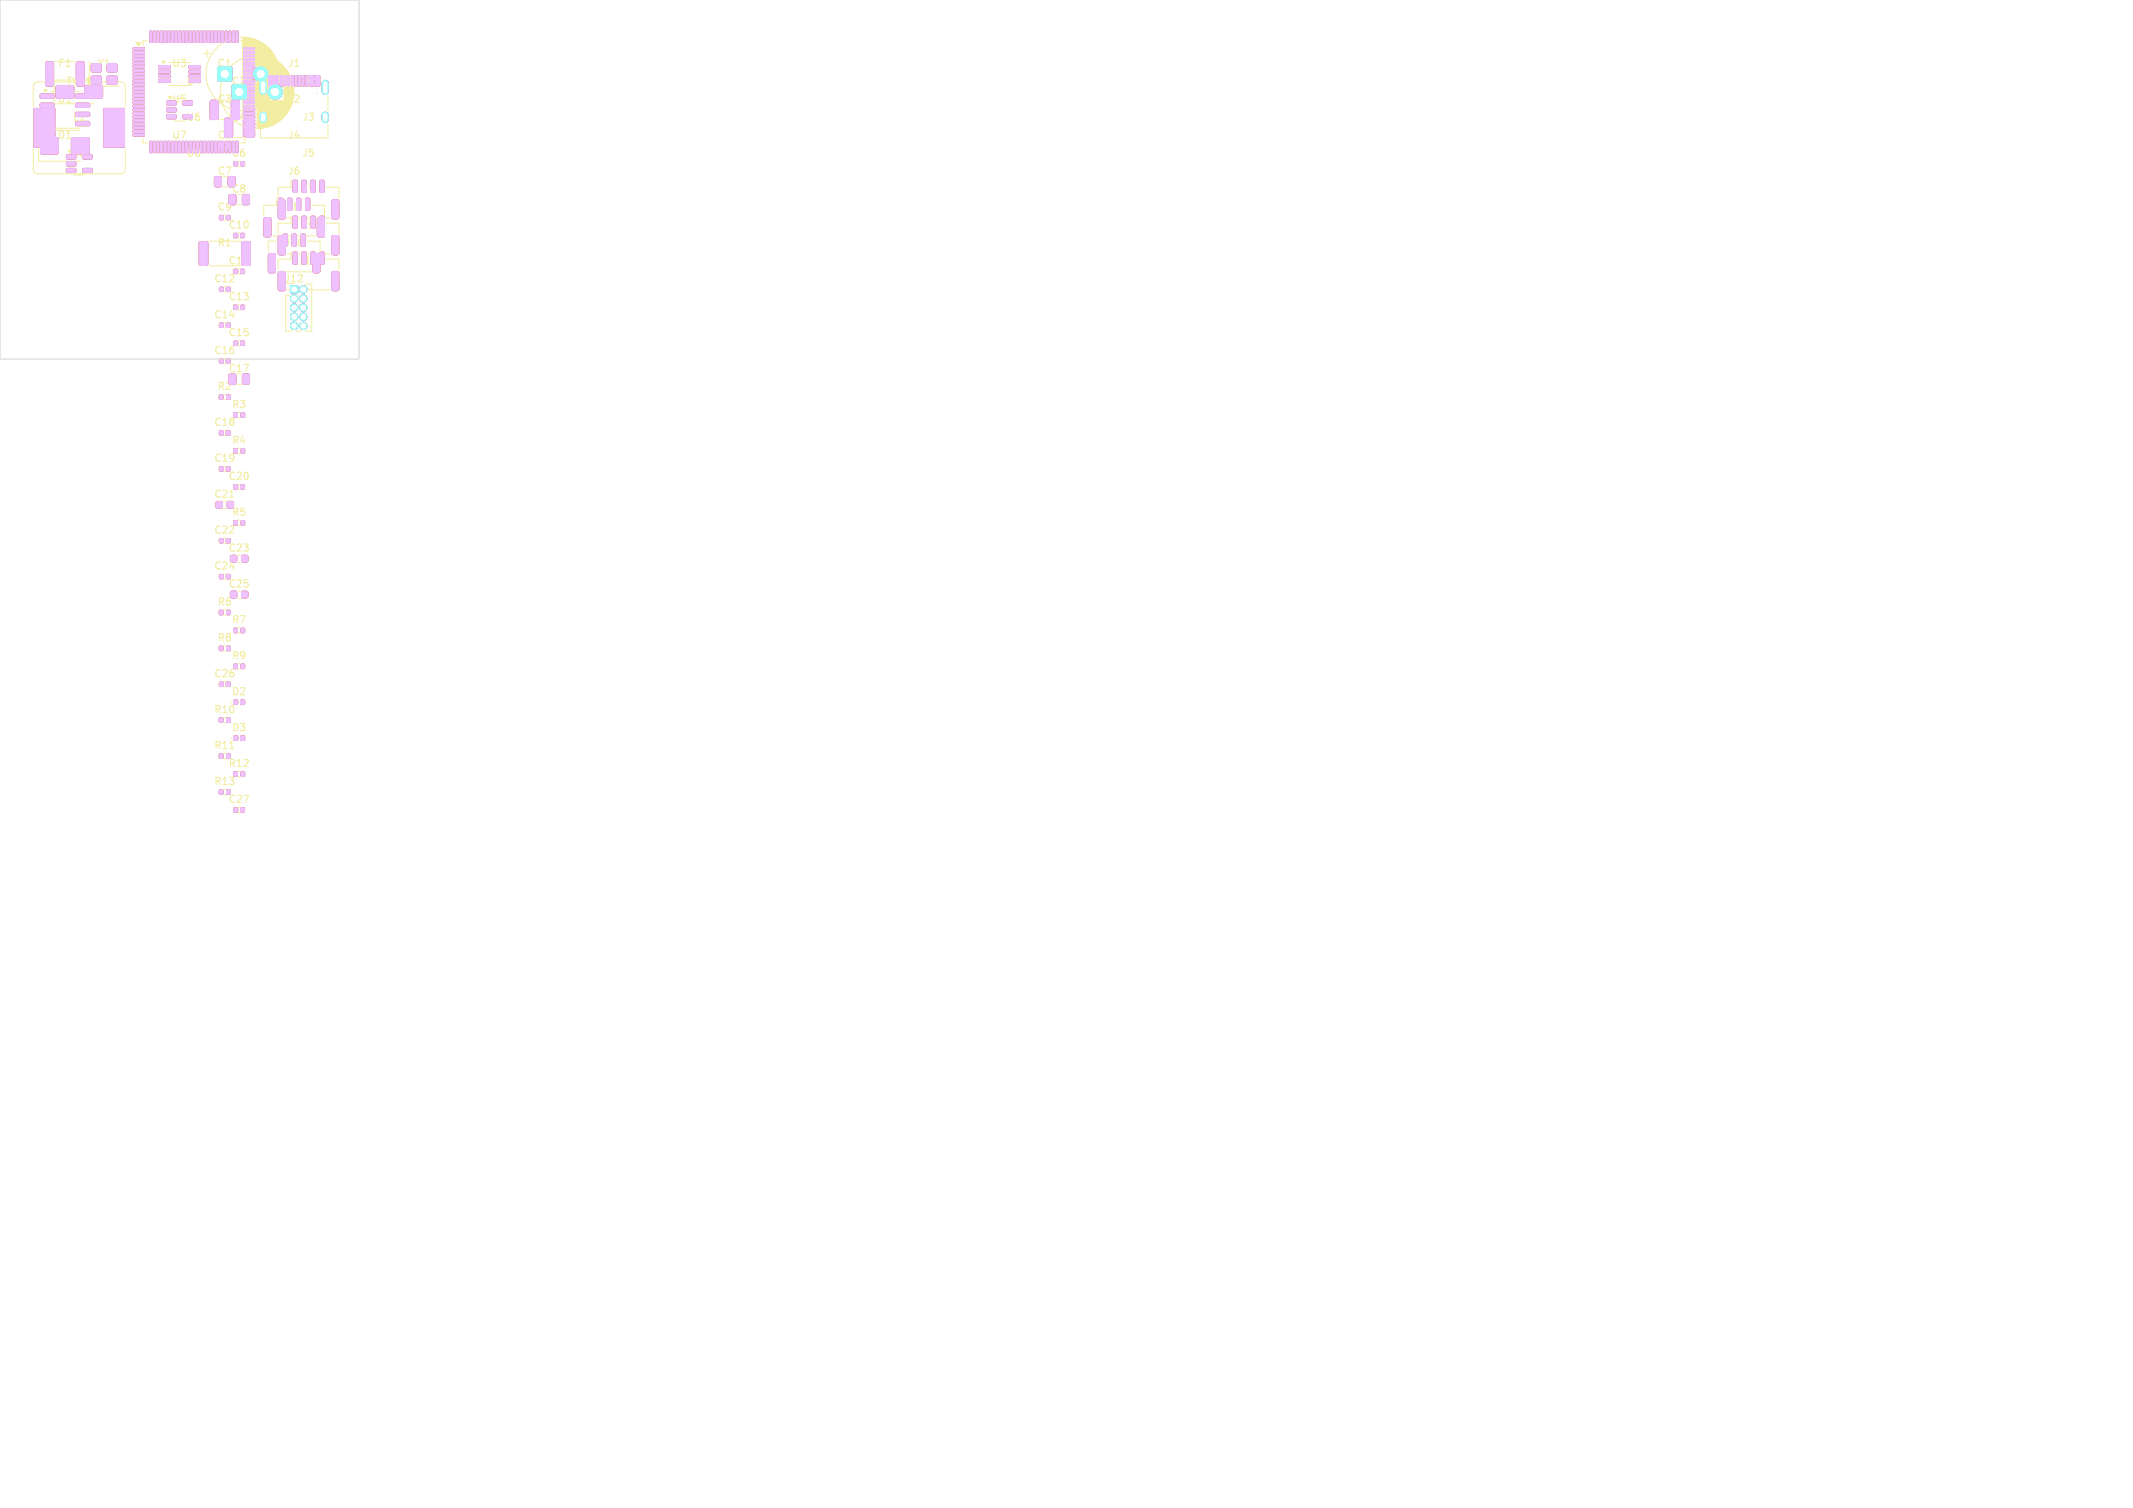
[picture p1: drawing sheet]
<svg xmlns="http://www.w3.org/2000/svg" width="297mm" height="210mm" viewBox="0 0 297 210" stroke-linecap="round" stroke-linejoin="round" font-family="sans-serif">
<defs><g id="words">
<g font-size="1.4" fill="#f2eda1">
<text x="8" y="9.5">F1</text>
<text x="13.5" y="9.5">Y1</text>
<text x="23.9" y="9.5">U3</text>
<text x="30.2" y="9.5">C1</text>
<text x="40" y="9.5">J1</text>
<text x="7.9" y="14.5">U1</text>
<text x="9.2" y="12">TVS1</text>
<text x="10" y="17">L1</text>
<text x="23.9" y="14.5">U5</text>
<text x="25.9" y="17">U6</text>
<text x="30.2" y="14.5">C3</text>
<text x="32.2" y="12">C2</text>
<text x="32.2" y="17">C4</text>
<text x="40" y="14.5">J2</text>
<text x="42" y="17">J3</text>
<text x="7.9" y="19.5">D1</text>
<text x="9.9" y="22">U2</text>
<text x="23.9" y="19.5">U7</text>
<text x="25.9" y="22">U8</text>
<text x="30.2" y="19.5">C5</text>
<text x="32.2" y="22">C6</text>
<text x="40" y="19.5">J4</text>
<text x="42" y="22">J5</text>
<text x="30.2" y="24.5">C7</text>
<text x="30.2" y="29.5">C9</text>
<text x="32.2" y="27">C8</text>
<text x="40" y="24.5">J6</text>
<text x="40" y="29.5">J8</text>
<text x="42" y="27">J7</text>
<text x="30.2" y="34.5">R1</text>
<text x="31.7" y="32">C10</text>
<text x="39.5" y="34.5">J10</text>
<text x="42" y="32">J9</text>
<text x="29.7" y="39.5">C12</text>
<text x="31.7" y="37">C11</text>
<text x="39.5" y="39.5">J12</text>
<text x="41.5" y="37">J11</text>
<text x="29.7" y="44.5">C14</text>
<text x="31.7" y="42">C13</text>
<text x="31.7" y="47">C15</text>
<text x="29.7" y="49.5">C16</text>
<text x="31.7" y="52">C17</text>
<text x="29.7" y="59.5">C18</text>
<text x="30.2" y="54.5">R2</text>
<text x="32.2" y="57">R3</text>
<text x="29.7" y="64.5">C19</text>
<text x="32.2" y="62">R4</text>
<text x="29.7" y="69.5">C21</text>
<text x="31.7" y="67">C20</text>
<text x="29.7" y="74.5">C22</text>
<text x="31.7" y="77">C23</text>
<text x="32.2" y="72">R5</text>
<text x="29.7" y="79.5">C24</text>
<text x="31.7" y="82">C25</text>
<text x="30.2" y="84.5">R6</text>
<text x="30.2" y="89.5">R8</text>
<text x="32.2" y="87">R7</text>
<text x="29.7" y="94.5">C26</text>
<text x="32.2" y="92">R9</text>
<text x="29.7" y="99.5">R10</text>
<text x="32.2" y="97">D2</text>
<text x="29.7" y="104.5">R11</text>
<text x="31.7" y="107">R12</text>
<text x="32.2" y="102">D3</text>
<text x="29.7" y="109.5">R13</text>
<text x="31.7" y="112">C27</text>
</g>
<g font-size="1.4" fill="#efc1ff">
<text x="25.9" y="12">U4</text>
<text x="41.3" y="12">SW1</text>
</g>
</g></defs>
<g fill="#c83434" stroke="#c83434" stroke-width=".14">
<path d="M6.4 8.7l.8-.1 .2 .2 .1 3-.2 .2h-.7l-.2-.2-.1-2.9z"/>
<path d="M10.7 8.7l.8-.1 .2 .2v3l-.1 .2h-.7l-.3-.2v-2.9z"/>
<path d="M7.9 12l.1-.1 2.2 .1 .1 .2-.1 1.4-.2 .1-2.1-.1-.1-.1z"/>
<path d="M11.9 12l.1-.1 2.2 .1 .1 .2-.1 1.4-.2 .1-2.1-.1-.1-.1z"/>
<path d="M30.4 9.4l.1-.1 1.7 .1 .1 .2-.1 1.6-.2 .1-1.6-.1-.1-.1z"/>
<path d="M32.4 11.9l.2-.1 1.6 .1 .1 .2-.1 1.6-.2 .1-1.6-.1-.1-.1z"/>
<path d="M5.6 13.1h1.8l.1 .5-.1 .1h-1.7l-.1-.2z"/>
<path d="M5.6 14.4h1.8l.1 .5-.1 .1h-1.7l-.1-.2z"/>
<path d="M5.6 15.7l1.8-.1 .1 .5-.1 .1h-1.7l-.1-.1z"/>
<path d="M5.6 16.9h1.8l.1 .5-.1 .1h-1.7l-.1-.1z"/>
<path d="M10.6 16.9h1.8l.1 .5-.2 .1h-1.7l-.1-.1z"/>
<path d="M10.6 15.7l1.8-.1 .1 .5-.2 .1h-1.7l-.1-.1z"/>
<path d="M10.6 14.4h1.8l.1 .5-.2 .1h-1.7l-.1-.2z"/>
<path d="M10.6 13.1h1.8l.1 .5-.2 .1h-1.7l-.1-.2z"/>
<path d="M4.7 15.1h2.9v5.4h-2.9z"/>
<path d="M14.4 15.1h2.9v5.4h-2.9z"/>
<path d="M5.7 19.2h.2h2.2v2v.2l-.2 .1-2.2-.1-.1-2z"/>
<path d="M10 19.2h.2h2.2v2v.2l-.2 .1-2.2-.1-.1-2z"/>
<path d="M29.3 14h.9l.2 .1v2.3l-.2 .2-.7 .1-.2-.2z"/>
<path d="M32.3 14h.8l.2 .1v2.3l-.1 .2-.7 .1-.3-.2z"/>
<path d="M31.3 16.5h.8l.3 .1v2.3l-.2 .2-.7 .1-.2-.2z"/>
<path d="M34.3 16.5h.8l.2 .1 .1 2.3-.2 .2-.8 .1-.2-.2z"/>
<path d="M30.6 20h.5v.6h-.5z"/>
<path d="M31.5 20h.5v.6h-.5z"/>
<path d="M32.6 22.5h.5v.6h-.5z"/>
<path d="M33.5 22.5h.5v.6h-.5z"/>
<path d="M9.3 21.6h1.2l.1 .5-.2 .1-1.1-.1-.1-.1z"/>
<path d="M9.3 22.5h1.2l.1 .5-.2 .1h-1.1l-.1-.1z"/>
<path d="M9.3 23.5h1.2l.1 .5-.2 .1-1.1-.1-.1-.1z"/>
<path d="M11.6 23.5h1.1l.1 .5-.1 .1-1.1-.1-.1-.1z"/>
<path d="M11.6 21.6h1.1l.1 .5-.1 .1-1.1-.1-.1-.1z"/>
<path d="M29.9 24.6h.7l.2 .1v1.1l-.1 .2h-.6l-.2-.1z"/>
<path d="M31.8 24.6h.7l.2 .1 .1 1.1-.2 .2h-.6l-.2-.1z"/>
<path d="M31.9 27.1h.7l.2 .1 .1 1.1-.2 .2h-.6l-.2-.1z"/>
<path d="M33.8 27.1h.7l.2 .1v1.1l-.1 .2h-.6l-.2-.1z"/>
<path d="M30.6 30h.5v.6h-.5z"/>
<path d="M31.5 30h.5v.6h-.5z"/>
<path d="M32.6 32.5h.5v.6h-.5z"/>
<path d="M33.5 32.5h.5v.6h-.5z"/>
<path d="M22.1 9.2l1.5-.1 .1 .3-.1 .1h-1.4l-.1-.1z"/>
<path d="M22.1 9.8h1.5l.1 .3-.1 .1h-1.4l-.1-.1z"/>
<path d="M22.1 10.5l1.5-.1 .1 .3-.1 .1h-1.4l-.1-.1z"/>
<path d="M22.1 11.1h1.5l.1 .3-.1 .1h-1.4l-.1-.1z"/>
<path d="M26.3 10.5l1.5-.1 .1 .3-.1 .1h-1.4l-.1-.1z"/>
<path d="M26.3 9.8h1.5l.1 .3-.1 .1h-1.4l-.1-.1z"/>
<path d="M26.3 9.2l1.5-.1 .1 .3-.1 .1h-1.4l-.1-.1z"/>
<path d="M27.8 33.7l.9-.1 .2 .2v2.9l-.1 .3h-.8l-.3-.2v-2.9z"/>
<path d="M33.7 33.7l.9-.1 .3 .2v2.9l-.2 .3h-.8l-.2-.2-.1-2.9z"/>
<path d="M32.6 37.5h.5v.6h-.5z"/>
<path d="M33.5 37.5h.5v.6h-.5z"/>
<path d="M18.5 6.7h1.5l.1 .2-.1 .1h-1.4z"/>
<path d="M18.5 7.2h1.5l.1 .2-.1 .1h-1.4z"/>
<path d="M18.5 7.7h1.5l.1 .2-.1 .1h-1.4z"/>
<path d="M18.5 8.2h1.5l.1 .2-.1 .1h-1.4z"/>
<path d="M18.5 8.7h1.5l.1 .2-.1 .1h-1.4z"/>
<path d="M18.5 9.2h1.5l.1 .2-.1 .1h-1.4z"/>
<path d="M18.5 9.7h1.5l.1 .2-.1 .1h-1.4z"/>
<path d="M18.5 10.2h1.5l.1 .2-.1 .1h-1.4z"/>
<path d="M18.5 10.7h1.5l.1 .2-.1 .1h-1.4z"/>
<path d="M18.5 11.2h1.5l.1 .2-.1 .1h-1.4z"/>
<path d="M18.5 11.7h1.5l.1 .2-.1 .1h-1.4z"/>
<path d="M18.5 12.2h1.5l.1 .2-.1 .1h-1.4z"/>
<path d="M18.5 12.7h1.5l.1 .2-.1 .1h-1.4z"/>
<path d="M18.5 13.2h1.5l.1 .2-.1 .1h-1.4z"/>
<path d="M18.5 13.7h1.5l.1 .2-.1 .1h-1.4z"/>
<path d="M18.5 14.2h1.5l.1 .2-.1 .1h-1.4z"/>
<path d="M18.5 14.7h1.5l.1 .2-.1 .1h-1.4z"/>
<path d="M18.5 15.2h1.5l.1 .2-.1 .1h-1.4z"/>
<path d="M18.5 15.7h1.5l.1 .2-.1 .1h-1.4z"/>
<path d="M18.5 16.2h1.5l.1 .2-.1 .1h-1.4z"/>
<path d="M18.5 16.7h1.5l.1 .2-.1 .1h-1.4z"/>
<path d="M18.5 17.2h1.5l.1 .2-.1 .1h-1.4z"/>
<path d="M18.5 17.7h1.5l.1 .2-.1 .1h-1.4z"/>
<path d="M18.5 18.2h1.5l.1 .2-.1 .1h-1.4z"/>
<path d="M18.5 18.7h1.5l.1 .2-.1 .1h-1.4z"/>
<path d="M20.9 19.7l.2 .1v1.4v.1l-.3-.1z"/>
<path d="M21.4 19.7l.2 .1v1.4v.1l-.3-.1z"/>
<path d="M21.9 19.7l.3 .1v1.4l-.1 .1-.3-.1z"/>
<path d="M22.4 19.7l.3 .1v1.4l-.1 .1-.2-.1z"/>
<path d="M22.9 19.7l.2 .1v1.4v.1l-.2-.1z"/>
<path d="M23.4 19.7l.2 .1v1.4v.1l-.3-.1z"/>
<path d="M23.9 19.7l.2 .1v1.4v.1l-.3-.1z"/>
<path d="M24.4 19.7l.3 .1v1.4l-.1 .1-.3-.1z"/>
<path d="M24.9 19.7l.3 .1v1.4l-.1 .1-.2-.1z"/>
<path d="M25.4 19.7l.2 .1v1.4v.1l-.2-.1z"/>
<path d="M25.9 19.7l.2 .1v1.4v.1l-.3-.1z"/>
<path d="M26.4 19.7l.2 .1v1.4v.1l-.3-.1z"/>
<path d="M26.9 19.7l.3 .1v1.4l-.1 .1-.3-.1z"/>
<path d="M27.4 19.7l.3 .1v1.4l-.1 .1-.2-.1z"/>
<path d="M27.9 19.7l.2 .1v1.4v.1l-.2-.1z"/>
<path d="M28.4 19.7l.2 .1v1.4v.1l-.3-.1z"/>
<path d="M28.9 19.7l.2 .1v1.4v.1l-.3-.1z"/>
<path d="M29.4 19.7l.2 .1v1.4v.1l-.3-.1z"/>
<path d="M29.9 19.7l.3 .1v1.4l-.1 .1-.2-.1z"/>
<path d="M30.4 19.7l.2 .1v1.4v.1l-.2-.1z"/>
<path d="M30.9 19.7l.2 .1v1.4v.1l-.3-.1z"/>
<path d="M31.4 19.7l.2 .1v1.4v.1l-.3-.1z"/>
<path d="M31.9 19.7l.2 .1v1.4v.1l-.3-.1z"/>
<path d="M32.4 19.7l.3 .1v1.4l-.1 .1-.2-.1z"/>
<path d="M32.9 19.7l.2 .1v1.4v.1l-.2-.1z"/>
<path d="M33.9 18.7h1.5l.1 .2-.1 .1h-1.5z"/>
<path d="M33.9 18.2h1.5l.1 .2-.1 .1h-1.5z"/>
<path d="M33.9 17.7h1.5l.1 .2-.1 .1h-1.5z"/>
<path d="M33.9 17.2h1.5l.1 .2-.1 .1h-1.5z"/>
<path d="M33.9 16.7h1.5l.1 .2-.1 .1h-1.5z"/>
<path d="M33.9 16.2h1.5l.1 .2-.1 .1h-1.5z"/>
<path d="M33.9 15.7h1.5l.1 .2-.1 .1h-1.5z"/>
<path d="M33.9 15.2h1.5l.1 .2-.1 .1h-1.5z"/>
<path d="M33.9 14.7h1.5l.1 .2-.1 .1h-1.5z"/>
<path d="M33.9 14.2h1.5l.1 .2-.1 .1h-1.5z"/>
<path d="M33.9 13.7h1.5l.1 .2-.1 .1h-1.5z"/>
<path d="M33.9 13.2h1.5l.1 .2-.1 .1h-1.5z"/>
<path d="M33.9 12.7h1.5l.1 .2-.1 .1h-1.5z"/>
<path d="M33.9 12.2h1.5l.1 .2-.1 .1h-1.5z"/>
<path d="M33.9 11.7h1.5l.1 .2-.1 .1h-1.5z"/>
<path d="M33.9 11.2h1.5l.1 .2-.1 .1h-1.5z"/>
<path d="M33.9 10.7h1.5l.1 .2-.1 .1h-1.5z"/>
<path d="M33.9 10.2h1.5l.1 .2-.1 .1h-1.5z"/>
<path d="M33.9 9.7h1.5l.1 .2-.1 .1h-1.5z"/>
<path d="M33.9 9.2h1.5l.1 .2-.1 .1h-1.5z"/>
<path d="M33.9 8.7h1.5l.1 .2-.1 .1h-1.5z"/>
<path d="M33.9 8.2h1.5l.1 .2-.1 .1h-1.5z"/>
<path d="M33.9 7.7h1.5l.1 .2-.1 .1h-1.5z"/>
<path d="M33.9 7.2h1.5l.1 .2-.1 .1h-1.5z"/>
<path d="M33.9 6.7h1.5l.1 .2-.1 .1h-1.5z"/>
<path d="M32.9 4.3l.2 .1v1.5h-.2z"/>
<path d="M32.4 4.3l.3 .1v1.5h-.1h-.2z"/>
<path d="M31.9 4.3l.2 .1v1.5h-.3z"/>
<path d="M31.4 4.3l.2 .1v1.5h-.3z"/>
<path d="M30.9 4.3l.2 .1v1.5h-.3z"/>
<path d="M30.4 4.3l.2 .1v1.5h-.2z"/>
<path d="M29.9 4.3l.3 .1v1.5h-.1h-.2z"/>
<path d="M29.4 4.3l.2 .1v1.5h-.3z"/>
<path d="M28.9 4.3l.2 .1v1.5h-.3z"/>
<path d="M28.4 4.3l.2 .1v1.5h-.3z"/>
<path d="M27.9 4.3l.2 .1v1.5h-.2z"/>
<path d="M27.4 4.3l.3 .1v1.5h-.1h-.2z"/>
<path d="M26.9 4.3l.3 .1v1.5h-.1h-.3z"/>
<path d="M26.4 4.3l.2 .1v1.5h-.3z"/>
<path d="M25.9 4.3l.2 .1v1.5h-.3z"/>
<path d="M25.4 4.3l.2 .1v1.5h-.2z"/>
<path d="M24.9 4.3l.3 .1v1.5h-.1h-.2z"/>
<path d="M24.4 4.3l.3 .1v1.5h-.1h-.3z"/>
<path d="M23.9 4.3l.2 .1v1.5h-.3z"/>
<path d="M23.4 4.3l.2 .1v1.5h-.3z"/>
<path d="M22.9 4.3l.2 .1v1.5h-.2z"/>
<path d="M22.4 4.3l.3 .1v1.5h-.1h-.2z"/>
<path d="M21.9 4.3l.3 .1v1.5h-.1h-.3z"/>
<path d="M21.4 4.3l.2 .1v1.5h-.3z"/>
<path d="M20.9 4.3l.2 .1v1.5h-.3z"/>
<path d="M12.8 10.6h.2h1l.1 .2-.1 .9-.2 .1-1-.1-.1-.2z"/>
<path d="M15 10.6h.1h1.1l.1 .2-.1 .9-.2 .1-1-.1-.1-.2z"/>
<path d="M15 8.9h.1h1.1l.1 .2-.1 .9-.2 .1-1-.1-.1-.2z"/>
<path d="M12.8 8.9h.2h1l.1 .2-.1 .9-.2 .1-1-.1-.1-.2z"/>
<path d="M30.6 40h.5v.6h-.5z"/>
<path d="M31.5 40h.5v.6h-.5z"/>
<path d="M32.6 42.5h.5v.6h-.5z"/>
<path d="M33.5 42.5h.5v.6h-.5z"/>
<path d="M30.6 45h.5v.6h-.5z"/>
<path d="M31.5 45h.5v.6h-.5z"/>
<path d="M32.6 47.5h.5v.6h-.5z"/>
<path d="M33.5 47.5h.5v.6h-.5z"/>
<path d="M30.6 50h.5v.6h-.5z"/>
<path d="M31.5 50h.5v.6h-.5z"/>
<path d="M31.9 52.1h.7l.2 .1 .1 1.1-.2 .2h-.6l-.2-.1z"/>
<path d="M33.8 52.1h.7l.2 .1v1.1l-.1 .2h-.6l-.2-.1z"/>
<path d="M30.6 55h.4v.6h-.4z"/>
<path d="M31.6 55h.4v.6h-.4z"/>
<path d="M32.6 57.5h.4v.6h-.4z"/>
<path d="M33.6 57.5h.4v.6h-.4z"/>
<path d="M23.2 14.1h1.2l.1 .5-.1 .1-1.1-.1-.1-.1z"/>
<path d="M23.2 15h1.2l.1 .5-.1 .1h-1.1l-.1-.1z"/>
<path d="M23.2 16h1.2l.1 .5-.1 .1-1.1-.1-.1-.1z"/>
<path d="M25.5 16h1.2l.1 .5-.2 .1-1-.1-.1-.1z"/>
<path d="M25.5 14.1h1.2l.1 .5-.2 .1-1-.1-.1-.1z"/>
<path d="M30.6 60h.5v.6h-.5z"/>
<path d="M31.5 60h.5v.6h-.5z"/>
<path d="M32.6 62.5h.4v.6h-.4z"/>
<path d="M33.6 62.5h.4v.6h-.4z"/>
<path d="M30.6 65h.5v.6h-.5z"/>
<path d="M31.5 65h.5v.6h-.5z"/>
<path d="M32.6 67.5h.5v.6h-.5z"/>
<path d="M33.5 67.5h.5v.6h-.5z"/>
<path d="M30.1 69.9h.8v.8h-.8z"/>
<path d="M31.7 69.9h.8v.8h-.8z"/>
<path d="M32.6 72.5h.4v.6h-.4z"/>
<path d="M33.6 72.5h.4v.6h-.4z"/>
<path d="M30.6 75h.5v.6h-.5z"/>
<path d="M31.5 75h.5v.6h-.5z"/>
<path d="M32.1 77.4h.8v.8h-.8z"/>
<path d="M33.7 77.4h.8v.8h-.8z"/>
<path d="M30.6 80h.5v.6h-.5z"/>
<path d="M31.5 80h.5v.6h-.5z"/>
<path d="M32.1 82.4h.8v.8h-.8z"/>
<path d="M33.7 82.4h.8v.8h-.8z"/>
<path d="M30.6 85h.4v.6h-.4z"/>
<path d="M31.6 85h.4v.6h-.4z"/>
<path d="M32.6 87.5h.4v.6h-.4z"/>
<path d="M33.6 87.5h.4v.6h-.4z"/>
<path d="M37.4 10.5h.6v1.5h-.6z"/>
<path d="M38.2 10.5h.6v1.5h-.6z"/>
<path d="M39.6 10.5h.3v1.5h-.3z"/>
<path d="M40.6 10.5h.3v1.5h-.3z"/>
<path d="M40.1 10.5h.3v1.5h-.3z"/>
<path d="M39.1 10.5h.3v1.5h-.3z"/>
<path d="M30.6 90h.4v.6h-.4z"/>
<path d="M31.6 90h.4v.6h-.4z"/>
<path d="M32.6 92.5h.4v.6h-.4z"/>
<path d="M33.6 92.5h.4v.6h-.4z"/>
<path d="M30.6 95h.5v.6h-.5z"/>
<path d="M31.5 95h.5v.6h-.5z"/>
<path d="M40.8 25.1h.4l.2 .1v1.5l-.1 .1-.5-.1z"/>
<path d="M42.1 25.1h.4l.1 .1v1.5l-.1 .1-.5-.1z"/>
<path d="M43.3 25.1h.4l.2 .1v1.5l-.1 .1-.5-.1z"/>
<path d="M44.6 25.1h.4l.1 .1v1.5l-.1 .1-.5-.1z"/>
<path d="M38.8 27.9l.7-.1 .2 .2v2.3l-.1 .2h-.6l-.2-.2z"/>
<path d="M46.3 27.9l.6-.1 .3 .2v2.3l-.2 .2h-.6l-.2-.2z"/>
<path d="M38.8 27.6h.4l.2 .1v1.5l-.1 .1-.5-.1z"/>
<path d="M40.1 27.6h.4l.1 .1v1.5l-.1 .1-.5-.1z"/>
<path d="M41.3 27.6h.4l.2 .1v1.5l-.1 .1-.5-.1z"/>
<path d="M42.6 27.6h.4l.1 .1v1.5l-.1 .1-.5-.1z"/>
<path d="M36.8 30.4l.7-.1 .2 .2v2.3l-.1 .2h-.6l-.2-.2z"/>
<path d="M44.3 30.4l.6-.1 .3 .2v2.3l-.2 .2h-.6l-.2-.2z"/>
<path d="M40.8 30.1h.4l.2 .1v1.5l-.1 .1-.5-.1z"/>
<path d="M42.1 30.1h.4l.1 .1v1.5l-.1 .1-.5-.1z"/>
<path d="M43.3 30.1h.4l.2 .1v1.5l-.1 .1-.5-.1z"/>
<path d="M44.6 30.1h.4l.1 .1v1.5l-.1 .1-.5-.1z"/>
<path d="M38.8 32.9l.7-.1 .2 .2v2.3l-.1 .2h-.6l-.2-.2z"/>
<path d="M46.3 32.9l.6-.1 .3 .2v2.3l-.2 .2h-.6l-.2-.2z"/>
<path d="M39.5 32.6h.4l.1 .1v1.5l-.1 .1-.5-.1z"/>
<path d="M40.7 32.6h.4l.1 .1 .1 1.5-.1 .1-.5-.1z"/>
<path d="M42 32.6h.4l.1 .1v1.5l-.1 .1-.5-.1z"/>
<path d="M37.4 35.4l.7-.1 .2 .2 .1 2.3-.2 .2h-.6l-.2-.2z"/>
<path d="M43.6 35.4l.7-.1 .2 .2 .1 2.3-.2 .2h-.6l-.2-.2z"/>
<path d="M40.8 35.1h.4l.2 .1v1.5l-.1 .1-.5-.1z"/>
<path d="M42.1 35.1h.4l.1 .1v1.5l-.1 .1-.5-.1z"/>
<path d="M43.3 35.1h.4l.2 .1v1.5l-.1 .1-.5-.1z"/>
<path d="M44.6 35.1h.4l.1 .1v1.5l-.1 .1-.5-.1z"/>
<path d="M38.8 37.9l.7-.1 .2 .2v2.3l-.1 .2h-.6l-.2-.2z"/>
<path d="M46.3 37.9l.6-.1 .3 .2v2.3l-.2 .2h-.6l-.2-.2z"/>
<path d="M40.5 39.8h1v1h-1z"/>
<path d="M32.6 97.5h.5v.6h-.5z"/>
<path d="M33.5 97.5h.5v.6h-.5z"/>
<path d="M30.6 100h.4v.6h-.4z"/>
<path d="M31.6 100h.4v.6h-.4z"/>
<path d="M32.6 102.5h.5v.6h-.5z"/>
<path d="M33.5 102.5h.5v.6h-.5z"/>
<path d="M30.6 105h.4v.6h-.4z"/>
<path d="M31.6 105h.4v.6h-.4z"/>
<path d="M32.6 107.5h.4v.6h-.4z"/>
<path d="M33.6 107.5h.4v.6h-.4z"/>
<path d="M30.6 110h.4v.6h-.4z"/>
<path d="M31.6 110h.4v.6h-.4z"/>
<path d="M32.6 112.5h.5v.6h-.5z"/>
<path d="M33.5 112.5h.5v.6h-.5z"/>
<circle cx="36.3" cy="10.3" r="1"/>
<circle cx="38.3" cy="12.8" r="1"/>
<circle cx="42.2" cy="40.3" r=".5"/>
<circle cx="41" cy="41.6" r=".5"/>
<circle cx="42.2" cy="41.6" r=".5"/>
<circle cx="41" cy="42.8" r=".5"/>
<circle cx="42.2" cy="42.8" r=".5"/>
<circle cx="41" cy="44.1" r=".5"/>
<circle cx="42.2" cy="44.1" r=".5"/>
<circle cx="41" cy="45.4" r=".5"/>
<circle cx="42.2" cy="45.4" r=".5"/>
</g>
<path d="M36.6 11.6v1.1M36.6 16.1v.6M45.3 11.6v1.1M45.3 16.1v.6" fill="none" stroke="#c83434" stroke-width="1"/>
<g fill="#4d7fc4" stroke="#4d7fc4" stroke-width=".14">
<path d="M30.4 9.4l.1-.1 1.7 .1 .1 .2-.1 1.6-.2 .1-1.6-.1-.1-.1z"/>
<path d="M32.4 11.9l.2-.1 1.6 .1 .1 .2-.1 1.6-.2 .1-1.6-.1-.1-.1z"/>
<path d="M40.5 39.8h1v1h-1z"/>
<circle cx="36.3" cy="10.3" r="1"/>
<circle cx="38.3" cy="12.8" r="1"/>
<circle cx="42.2" cy="40.3" r=".5"/>
<circle cx="41" cy="41.6" r=".5"/>
<circle cx="42.2" cy="41.6" r=".5"/>
<circle cx="41" cy="42.8" r=".5"/>
<circle cx="42.2" cy="42.8" r=".5"/>
<circle cx="41" cy="44.1" r=".5"/>
<circle cx="42.2" cy="44.1" r=".5"/>
<circle cx="41" cy="45.4" r=".5"/>
<circle cx="42.2" cy="45.4" r=".5"/>
</g>
<path d="M36.6 11.6v1.1M36.6 16.1v.6M45.3 11.6v1.1M45.3 16.1v.6" fill="none" stroke="#4d7fc4" stroke-width="1"/>
<path d="M34 36.8h.6M43.5 36.8h.6M32 69.3h.6M32 104.3h.6" fill="none" stroke="#f2eda1" stroke-width=".15"/>
<g fill="none" stroke="#f2eda1" stroke-width=".14">
<path d="M4.6 14.8v-2.7a.65 .65 0 0 1 .7-.7h11.5a.65 .65 0 0 1 .6 .7v2.7M7.1 12.7h3.9M7.1 17.9h3.9M7.7 8.6h2.7M7.7 12h2.7M11.2 18.2h-5.8v4.3h5.8M12.4 8.6v3.4h4.2M13 11.2h-5.5v3.3h5.5M19.9 19.2v.7h.7M20.6 5.7h-.7v.7M23.5 11.9h3M24.2 16.9h1.6"/>
<path d="M25 8.7h1.5M28.3 7.4h1M28.8 6.9v1M30.6 16.7h1.4M30.8 9.4v1M32.6 19.2h1.4M33.4 5.7h.7M33.8 5.2v10.2M33.9 5.2v10.2M34 5.2v10.2M34.1 5.2v10.2M34.1 19.2v.7h-.7"/>
<path d="M34.2 5.2v10.2M34.3 5.2v10.2M34.4 5.3v10M34.5 5.3v10M34.6 5.3v10M34.7 5.3v10M34.8 5.3v10M34.9 5.3v10M35 5.4v9.8M35.1 5.4v3.7M35.1 11.5v3.7M35.2 5.4v3.7"/>
<path d="M35.2 11.5v3.7M35.3 5.4v3.7M35.3 11.5v3.7M35.3 5.5v3.6M35.3 11.5v3.6M35.4 5.5v3.6M35.4 11.5v3.6M35.5 5.5v3.6M35.5 11.5v3.6M35.6 5.5v3.6M35.6 11.5v3.6M35.6 5.6v3.5"/>
<path d="M35.6 11.5v3.5M35.7 5.6v3.5M35.7 11.5v3.5M35.8 5.6v3.5M35.8 11.5v3.5M35.8 5.6v12.3M35.9 5.7v12.2M36 5.7v12.2M36.1 5.8v12.1M36.2 5.8v12.1M36.3 5.9v13.3h9.4v-1.9M36.3 5.9v12"/>
<path d="M36.4 5.9v11.9M36.4 6v11.8M36.5 6v11.8M36.6 6v11.8M36.6 6.1v11.7M36.7 6.1v11.7M36.8 6.2v11.6M36.9 6.3v11.5M37 6.3v11.4M37 6.4v11.3M37.1 6.4v11.3M37.2 6.5v11.2"/>
<path d="M37.3 6.6v11.1M37.3 6.6v7.4M37.3 14v3.6M37.4 6.7v7.2M37.4 14v3.6M37.5 6.8v7M37.5 14v3.6M37.6 6.9v6.8M37.6 14v3.6M37.6 7v6.6M37.6 14v3.5M37.7 7v6.6"/>
<path d="M37.7 14v3.5M37.8 7.1v6.4M37.8 14v3.5M37.8 7.2v6.2M37.9 7.2v6.2M37.9 14v3.4M37.9 7.3v6M38 7.4v5.8M38 14v3.4M38 7.5v5.6M38.1 7.5v5.6M38.1 14v3.3"/>
<path d="M38.1 7.6v5.4M38.2 7.7v5.2M38.2 14v3.3M38.2 7.8v5M38.3 7.9v4.8M38.3 14v3.2M38.4 8v4.6M38.4 14v3.2M38.4 8.1v4.4M38.4 8.2v4.2M38.4 14v3.1M38.5 8.3v4"/>
<path d="M38.5 14v3.1M38.5 8.4v3.8M38.6 8.5v3.6M38.6 14v3.1M38.6 8.6v3.4M38.6 14v3M38.6 8.6v3.3M38.7 8.6v3.2M38.7 14v3M38.7 8.6v3.1M38.8 8.7v2.9M38.8 14v2.9"/>
<path d="M38.9 8.8v2.8M38.9 14v2.9M38.9 14v2.8M39 8.8v2.8M39 14v2.8M39 8.9v2.7M39 14v2.7M39.1 8.9v2.7M39.1 14v2.7M39.2 9v2.6M39.2 14v2.6M39.3 9.1v2.5"/>
<path d="M39.3 14v2.5M39.4 9.2v2.4M39.4 14v2.4M39.5 9.3v2.3M39.5 14v2.3M39.6 9.4v6.8M39.6 9.5v6.6M39.7 9.5v6.6M39.8 9.6v6.4M39.8 9.7v6.2M39.9 9.7v6.2M39.9 9.8v6"/>
<path d="M40 9.9v5.8M40 10v5.6M40.1 10v5.6M40.1 10.1v5.4M40.2 10.2v5.2M40.2 10.3v5M40.3 10.4v4.8M40.4 10.5v4.6M40.4 10.6v4.4M40.4 10.7v4.2M40.5 10.8v4M40.5 10.9v3.8"/>
<path d="M40.6 11v3.6M40.6 11.1v3.4M40.6 11.2v3.2M40.7 11.3v3M40.7 11.4v2.8M40.8 11.6v2.4M40.8 11.7v2.2M40.8 11.9v1.8M40.9 12.2v1.2M45.7 13.4v2M4.6 20.8v2.8a.65 .65 0 0 0 .7 .6h11.5a.65 .65 0 0 0 .6-.6v-2.8M10.2 24.4h1.6"/>
<path d="M29.1 33.6h4.4M29.1 37h4.4M31 26h.6M31.2 20.7h.2M31.2 30.7h.2M33 28.5h.6M33.2 23.2h.2M33.2 33.2h.2M33.2 38.2h.2M38 32.9h5.9M38.5 27.6v1h-1.8v1.4M38.6 37.9h4.7"/>
<path d="M39.1 32.6v1h-1.8v1.4M39.8 39.5v.8M40 30.4h5.9M40 35.4h5.9M40.5 25.1v1h-1.8v1.4M40.5 30.1v1h-1.8v1.4M40.5 35.1v1h-1.8v1.4M42.5 39.6h.9v6.5h-.9M42.8 33.6h1.8v1.4M43.4 28.6h1.8v1.4M45.4 26.1h1.8v1.4M45.4 31.1h1.8v1.4"/>
<path d="M45.4 36.1h1.8v1.4M31.1 55.7h.4M31.2 40.7h.2M31.2 45.7h.2M31.2 50.7h.2M33 53.5h.6M33.1 58.2h.4M33.2 43.2h.2M33.2 48.2h.2M40 40.4h5.9M40.3 41.1h-.5v5h.8M41.3 46.1h.6"/>
<path d="M31.2 70.8h.2M31.2 60.7h.2M31.2 65.7h.2M31.2 75.7h.2M33.1 63.2h.4M33.1 73.2h.4M33.2 78.3h.2M33.2 68.2h.2M31.1 85.7h.4M31.1 90.7h.4M31.2 80.7h.2M31.2 95.7h.2"/>
<path d="M33.1 88.2h.4M33.1 93.2h.4M33.2 83.3h.2M31.1 100.7h.4M31.1 105.7h.4M31.1 110.7h.4M33.1 108.2h.4M33.2 113.2h.2"/>
<circle cx="33.8" cy="10.3" r="5.1"/>
<circle cx="35.8" cy="12.8" r="5.1"/>
<circle cx="32.2" cy="97.8" r=".05"/>
<circle cx="32.2" cy="102.8" r=".05"/>
</g>
<g fill="#f2eda1" stroke="#f2eda1" stroke-width=".14">
<path d="M6.1 12.5h.5l-.3 .3z"/>
<path d="M9.5 21h.5l-.3 .3z"/>
<path d="M22.5 8.5h.5l-.2 .4z"/>
<path d="M18.9 5.9h.7l-.3 .5z"/>
<path d="M23.5 13.5h.4l-.2 .3z"/>
</g>
<g fill="#efc1ff" stroke="#efc1ff" stroke-width=".14">
<path d="M6.4 8.7l.8-.1 .2 .2 .1 3-.2 .2h-.7l-.2-.2-.1-2.9z"/>
<path d="M10.7 8.7l.8-.1 .2 .2v3l-.1 .2h-.7l-.3-.2v-2.9z"/>
<path d="M7.9 12l.1-.1 2.2 .1 .1 .2-.1 1.4-.2 .1-2.1-.1-.1-.1z"/>
<path d="M11.9 12l.1-.1 2.2 .1 .1 .2-.1 1.4-.2 .1-2.1-.1-.1-.1z"/>
<path d="M30.4 9.4l.1-.1 1.7 .1 .1 .2-.1 1.6-.2 .1-1.6-.1-.1-.1z"/>
<path d="M32.4 11.9l.2-.1 1.6 .1 .1 .2-.1 1.6-.2 .1-1.6-.1-.1-.1z"/>
<path d="M5.6 13.1h1.8l.1 .5-.1 .1h-1.7l-.1-.2z"/>
<path d="M5.6 14.4h1.8l.1 .5-.1 .1h-1.7l-.1-.2z"/>
<path d="M5.6 15.7l1.8-.1 .1 .5-.1 .1h-1.7l-.1-.1z"/>
<path d="M5.6 16.9h1.8l.1 .5-.1 .1h-1.7l-.1-.1z"/>
<path d="M10.6 16.9h1.8l.1 .5-.2 .1h-1.7l-.1-.1z"/>
<path d="M10.6 15.7l1.8-.1 .1 .5-.2 .1h-1.7l-.1-.1z"/>
<path d="M10.6 14.4h1.8l.1 .5-.2 .1h-1.7l-.1-.2z"/>
<path d="M10.6 13.1h1.8l.1 .5-.2 .1h-1.7l-.1-.2z"/>
<path d="M4.7 15.1h2.9v5.4h-2.9z"/>
<path d="M14.4 15.1h2.9v5.4h-2.9z"/>
<path d="M5.7 19.2h.2h2.2v2v.2l-.2 .1-2.2-.1-.1-2z"/>
<path d="M10 19.2h.2h2.2v2v.2l-.2 .1-2.2-.1-.1-2z"/>
<path d="M29.3 14h.9l.2 .1v2.3l-.2 .2-.7 .1-.2-.2z"/>
<path d="M32.3 14h.8l.2 .1v2.3l-.1 .2-.7 .1-.3-.2z"/>
<path d="M31.3 16.5h.8l.3 .1v2.3l-.2 .2-.7 .1-.2-.2z"/>
<path d="M34.3 16.5h.8l.2 .1 .1 2.3-.2 .2-.8 .1-.2-.2z"/>
<path d="M30.6 20h.5v.6h-.5z"/>
<path d="M31.5 20h.5v.6h-.5z"/>
<path d="M32.6 22.5h.5v.6h-.5z"/>
<path d="M33.5 22.5h.5v.6h-.5z"/>
<path d="M9.3 21.6h1.2l.1 .5-.2 .1-1.1-.1-.1-.1z"/>
<path d="M9.3 22.5h1.2l.1 .5-.2 .1h-1.1l-.1-.1z"/>
<path d="M9.3 23.5h1.2l.1 .5-.2 .1-1.1-.1-.1-.1z"/>
<path d="M11.6 23.5h1.1l.1 .5-.1 .1-1.1-.1-.1-.1z"/>
<path d="M11.6 21.6h1.1l.1 .5-.1 .1-1.1-.1-.1-.1z"/>
<path d="M29.9 24.6h.7l.2 .1v1.1l-.1 .2h-.6l-.2-.1z"/>
<path d="M31.8 24.6h.7l.2 .1 .1 1.1-.2 .2h-.6l-.2-.1z"/>
<path d="M31.9 27.1h.7l.2 .1 .1 1.1-.2 .2h-.6l-.2-.1z"/>
<path d="M33.8 27.1h.7l.2 .1v1.1l-.1 .2h-.6l-.2-.1z"/>
<path d="M30.6 30h.5v.6h-.5z"/>
<path d="M31.5 30h.5v.6h-.5z"/>
<path d="M32.6 32.5h.5v.6h-.5z"/>
<path d="M33.5 32.5h.5v.6h-.5z"/>
<path d="M22.1 9.2l1.5-.1 .1 .3-.1 .1h-1.4l-.1-.1z"/>
<path d="M22.1 9.8h1.5l.1 .3-.1 .1h-1.4l-.1-.1z"/>
<path d="M22.1 10.5l1.5-.1 .1 .3-.1 .1h-1.4l-.1-.1z"/>
<path d="M22.1 11.1h1.5l.1 .3-.1 .1h-1.4l-.1-.1z"/>
<path d="M26.3 10.5l1.5-.1 .1 .3-.1 .1h-1.4l-.1-.1z"/>
<path d="M26.3 9.8h1.5l.1 .3-.1 .1h-1.4l-.1-.1z"/>
<path d="M26.3 9.2l1.5-.1 .1 .3-.1 .1h-1.4l-.1-.1z"/>
<path d="M27.8 33.7l.9-.1 .2 .2v2.9l-.1 .3h-.8l-.3-.2v-2.9z"/>
<path d="M33.7 33.7l.9-.1 .3 .2v2.9l-.2 .3h-.8l-.2-.2-.1-2.9z"/>
<path d="M32.6 37.5h.5v.6h-.5z"/>
<path d="M33.5 37.5h.5v.6h-.5z"/>
<path d="M18.5 6.7h1.5l.1 .2-.1 .1h-1.4z"/>
<path d="M18.5 7.2h1.5l.1 .2-.1 .1h-1.4z"/>
<path d="M18.5 7.7h1.5l.1 .2-.1 .1h-1.4z"/>
<path d="M18.5 8.2h1.5l.1 .2-.1 .1h-1.4z"/>
<path d="M18.5 8.7h1.5l.1 .2-.1 .1h-1.4z"/>
<path d="M18.5 9.2h1.5l.1 .2-.1 .1h-1.4z"/>
<path d="M18.5 9.7h1.5l.1 .2-.1 .1h-1.4z"/>
<path d="M18.5 10.2h1.5l.1 .2-.1 .1h-1.4z"/>
<path d="M18.5 10.7h1.5l.1 .2-.1 .1h-1.4z"/>
<path d="M18.5 11.2h1.5l.1 .2-.1 .1h-1.4z"/>
<path d="M18.5 11.7h1.5l.1 .2-.1 .1h-1.4z"/>
<path d="M18.5 12.2h1.5l.1 .2-.1 .1h-1.4z"/>
<path d="M18.5 12.7h1.5l.1 .2-.1 .1h-1.4z"/>
<path d="M18.5 13.2h1.5l.1 .2-.1 .1h-1.4z"/>
<path d="M18.5 13.7h1.5l.1 .2-.1 .1h-1.4z"/>
<path d="M18.5 14.2h1.5l.1 .2-.1 .1h-1.4z"/>
<path d="M18.5 14.7h1.5l.1 .2-.1 .1h-1.4z"/>
<path d="M18.5 15.2h1.5l.1 .2-.1 .1h-1.4z"/>
<path d="M18.5 15.7h1.5l.1 .2-.1 .1h-1.4z"/>
<path d="M18.5 16.2h1.5l.1 .2-.1 .1h-1.4z"/>
<path d="M18.5 16.7h1.5l.1 .2-.1 .1h-1.4z"/>
<path d="M18.5 17.2h1.5l.1 .2-.1 .1h-1.4z"/>
<path d="M18.5 17.7h1.5l.1 .2-.1 .1h-1.4z"/>
<path d="M18.5 18.2h1.5l.1 .2-.1 .1h-1.4z"/>
<path d="M18.5 18.7h1.5l.1 .2-.1 .1h-1.4z"/>
<path d="M20.9 19.7l.2 .1v1.4v.1l-.3-.1z"/>
<path d="M21.4 19.7l.2 .1v1.4v.1l-.3-.1z"/>
<path d="M21.9 19.7l.3 .1v1.4l-.1 .1-.3-.1z"/>
<path d="M22.4 19.7l.3 .1v1.4l-.1 .1-.2-.1z"/>
<path d="M22.9 19.7l.2 .1v1.4v.1l-.2-.1z"/>
<path d="M23.4 19.7l.2 .1v1.4v.1l-.3-.1z"/>
<path d="M23.9 19.7l.2 .1v1.4v.1l-.3-.1z"/>
<path d="M24.4 19.7l.3 .1v1.4l-.1 .1-.3-.1z"/>
<path d="M24.9 19.7l.3 .1v1.4l-.1 .1-.2-.1z"/>
<path d="M25.4 19.7l.2 .1v1.4v.1l-.2-.1z"/>
<path d="M25.9 19.7l.2 .1v1.4v.1l-.3-.1z"/>
<path d="M26.4 19.7l.2 .1v1.4v.1l-.3-.1z"/>
<path d="M26.9 19.7l.3 .1v1.4l-.1 .1-.3-.1z"/>
<path d="M27.4 19.7l.3 .1v1.4l-.1 .1-.2-.1z"/>
<path d="M27.9 19.7l.2 .1v1.4v.1l-.2-.1z"/>
<path d="M28.4 19.7l.2 .1v1.4v.1l-.3-.1z"/>
<path d="M28.9 19.7l.2 .1v1.4v.1l-.3-.1z"/>
<path d="M29.4 19.7l.2 .1v1.4v.1l-.3-.1z"/>
<path d="M29.9 19.7l.3 .1v1.4l-.1 .1-.2-.1z"/>
<path d="M30.4 19.7l.2 .1v1.4v.1l-.2-.1z"/>
<path d="M30.9 19.7l.2 .1v1.4v.1l-.3-.1z"/>
<path d="M31.4 19.7l.2 .1v1.4v.1l-.3-.1z"/>
<path d="M31.9 19.7l.2 .1v1.4v.1l-.3-.1z"/>
<path d="M32.4 19.7l.3 .1v1.4l-.1 .1-.2-.1z"/>
<path d="M32.9 19.7l.2 .1v1.4v.1l-.2-.1z"/>
<path d="M33.9 18.7h1.5l.1 .2-.1 .1h-1.5z"/>
<path d="M33.9 18.2h1.5l.1 .2-.1 .1h-1.5z"/>
<path d="M33.9 17.7h1.5l.1 .2-.1 .1h-1.5z"/>
<path d="M33.9 17.2h1.5l.1 .2-.1 .1h-1.5z"/>
<path d="M33.9 16.7h1.5l.1 .2-.1 .1h-1.5z"/>
<path d="M33.9 16.2h1.5l.1 .2-.1 .1h-1.5z"/>
<path d="M33.9 15.7h1.5l.1 .2-.1 .1h-1.5z"/>
<path d="M33.9 15.2h1.5l.1 .2-.1 .1h-1.5z"/>
<path d="M33.9 14.7h1.5l.1 .2-.1 .1h-1.5z"/>
<path d="M33.9 14.2h1.5l.1 .2-.1 .1h-1.5z"/>
<path d="M33.9 13.7h1.5l.1 .2-.1 .1h-1.5z"/>
<path d="M33.9 13.2h1.5l.1 .2-.1 .1h-1.5z"/>
<path d="M33.9 12.7h1.5l.1 .2-.1 .1h-1.5z"/>
<path d="M33.9 12.2h1.5l.1 .2-.1 .1h-1.5z"/>
<path d="M33.9 11.7h1.5l.1 .2-.1 .1h-1.5z"/>
<path d="M33.9 11.2h1.5l.1 .2-.1 .1h-1.5z"/>
<path d="M33.9 10.7h1.5l.1 .2-.1 .1h-1.5z"/>
<path d="M33.9 10.2h1.5l.1 .2-.1 .1h-1.5z"/>
<path d="M33.9 9.7h1.5l.1 .2-.1 .1h-1.5z"/>
<path d="M33.9 9.2h1.5l.1 .2-.1 .1h-1.5z"/>
<path d="M33.9 8.7h1.5l.1 .2-.1 .1h-1.5z"/>
<path d="M33.9 8.2h1.5l.1 .2-.1 .1h-1.5z"/>
<path d="M33.9 7.7h1.5l.1 .2-.1 .1h-1.5z"/>
<path d="M33.9 7.2h1.5l.1 .2-.1 .1h-1.5z"/>
<path d="M33.9 6.7h1.5l.1 .2-.1 .1h-1.5z"/>
<path d="M32.9 4.3l.2 .1v1.5h-.2z"/>
<path d="M32.4 4.3l.3 .1v1.5h-.1h-.2z"/>
<path d="M31.9 4.3l.2 .1v1.5h-.3z"/>
<path d="M31.4 4.3l.2 .1v1.5h-.3z"/>
<path d="M30.9 4.3l.2 .1v1.5h-.3z"/>
<path d="M30.4 4.3l.2 .1v1.5h-.2z"/>
<path d="M29.9 4.3l.3 .1v1.5h-.1h-.2z"/>
<path d="M29.4 4.3l.2 .1v1.5h-.3z"/>
<path d="M28.9 4.3l.2 .1v1.5h-.3z"/>
<path d="M28.4 4.3l.2 .1v1.5h-.3z"/>
<path d="M27.9 4.3l.2 .1v1.5h-.2z"/>
<path d="M27.4 4.3l.3 .1v1.5h-.1h-.2z"/>
<path d="M26.9 4.3l.3 .1v1.5h-.1h-.3z"/>
<path d="M26.4 4.3l.2 .1v1.5h-.3z"/>
<path d="M25.9 4.3l.2 .1v1.5h-.3z"/>
<path d="M25.4 4.3l.2 .1v1.5h-.2z"/>
<path d="M24.9 4.3l.3 .1v1.5h-.1h-.2z"/>
<path d="M24.4 4.3l.3 .1v1.5h-.1h-.3z"/>
<path d="M23.9 4.3l.2 .1v1.5h-.3z"/>
<path d="M23.4 4.3l.2 .1v1.5h-.3z"/>
<path d="M22.9 4.3l.2 .1v1.5h-.2z"/>
<path d="M22.4 4.3l.3 .1v1.5h-.1h-.2z"/>
<path d="M21.9 4.3l.3 .1v1.5h-.1h-.3z"/>
<path d="M21.4 4.3l.2 .1v1.5h-.3z"/>
<path d="M20.9 4.3l.2 .1v1.5h-.3z"/>
<path d="M12.8 10.6h.2h1l.1 .2-.1 .9-.2 .1-1-.1-.1-.2z"/>
<path d="M15 10.6h.1h1.1l.1 .2-.1 .9-.2 .1-1-.1-.1-.2z"/>
<path d="M15 8.9h.1h1.1l.1 .2-.1 .9-.2 .1-1-.1-.1-.2z"/>
<path d="M12.8 8.9h.2h1l.1 .2-.1 .9-.2 .1-1-.1-.1-.2z"/>
<path d="M30.6 40h.5v.6h-.5z"/>
<path d="M31.5 40h.5v.6h-.5z"/>
<path d="M32.6 42.5h.5v.6h-.5z"/>
<path d="M33.5 42.5h.5v.6h-.5z"/>
<path d="M30.6 45h.5v.6h-.5z"/>
<path d="M31.5 45h.5v.6h-.5z"/>
<path d="M32.6 47.5h.5v.6h-.5z"/>
<path d="M33.5 47.5h.5v.6h-.5z"/>
<path d="M30.6 50h.5v.6h-.5z"/>
<path d="M31.5 50h.5v.6h-.5z"/>
<path d="M31.9 52.1h.7l.2 .1 .1 1.1-.2 .2h-.6l-.2-.1z"/>
<path d="M33.8 52.1h.7l.2 .1v1.1l-.1 .2h-.6l-.2-.1z"/>
<path d="M30.6 55h.4v.6h-.4z"/>
<path d="M31.6 55h.4v.6h-.4z"/>
<path d="M32.6 57.5h.4v.6h-.4z"/>
<path d="M33.6 57.5h.4v.6h-.4z"/>
<path d="M23.2 14.1h1.2l.1 .5-.1 .1-1.1-.1-.1-.1z"/>
<path d="M23.2 15h1.2l.1 .5-.1 .1h-1.1l-.1-.1z"/>
<path d="M23.2 16h1.2l.1 .5-.1 .1-1.1-.1-.1-.1z"/>
<path d="M25.5 16h1.2l.1 .5-.2 .1-1-.1-.1-.1z"/>
<path d="M25.5 14.1h1.2l.1 .5-.2 .1-1-.1-.1-.1z"/>
<path d="M30.6 60h.5v.6h-.5z"/>
<path d="M31.5 60h.5v.6h-.5z"/>
<path d="M32.6 62.5h.4v.6h-.4z"/>
<path d="M33.6 62.5h.4v.6h-.4z"/>
<path d="M30.6 65h.5v.6h-.5z"/>
<path d="M31.5 65h.5v.6h-.5z"/>
<path d="M32.6 67.5h.5v.6h-.5z"/>
<path d="M33.5 67.5h.5v.6h-.5z"/>
<path d="M30.1 69.9h.8v.8h-.8z"/>
<path d="M31.7 69.9h.8v.8h-.8z"/>
<path d="M32.6 72.5h.4v.6h-.4z"/>
<path d="M33.6 72.5h.4v.6h-.4z"/>
<path d="M30.6 75h.5v.6h-.5z"/>
<path d="M31.5 75h.5v.6h-.5z"/>
<path d="M32.1 77.4h.8v.8h-.8z"/>
<path d="M33.7 77.4h.8v.8h-.8z"/>
<path d="M30.6 80h.5v.6h-.5z"/>
<path d="M31.5 80h.5v.6h-.5z"/>
<path d="M32.1 82.4h.8v.8h-.8z"/>
<path d="M33.7 82.4h.8v.8h-.8z"/>
<path d="M30.6 85h.4v.6h-.4z"/>
<path d="M31.6 85h.4v.6h-.4z"/>
<path d="M32.6 87.5h.4v.6h-.4z"/>
<path d="M33.6 87.5h.4v.6h-.4z"/>
<path d="M37.4 10.5h.6v1.5h-.6z"/>
<path d="M38.2 10.5h.6v1.5h-.6z"/>
<path d="M39.6 10.5h.3v1.5h-.3z"/>
<path d="M40.6 10.5h.3v1.5h-.3z"/>
<path d="M40.1 10.5h.3v1.5h-.3z"/>
<path d="M39.1 10.5h.3v1.5h-.3z"/>
<path d="M30.6 90h.4v.6h-.4z"/>
<path d="M31.6 90h.4v.6h-.4z"/>
<path d="M32.6 92.5h.4v.6h-.4z"/>
<path d="M33.6 92.5h.4v.6h-.4z"/>
<path d="M30.6 95h.5v.6h-.5z"/>
<path d="M31.5 95h.5v.6h-.5z"/>
<path d="M40.8 25.1h.4l.2 .1v1.5l-.1 .1-.5-.1z"/>
<path d="M42.1 25.1h.4l.1 .1v1.5l-.1 .1-.5-.1z"/>
<path d="M43.3 25.1h.4l.2 .1v1.5l-.1 .1-.5-.1z"/>
<path d="M44.6 25.1h.4l.1 .1v1.5l-.1 .1-.5-.1z"/>
<path d="M38.8 27.9l.7-.1 .2 .2v2.3l-.1 .2h-.6l-.2-.2z"/>
<path d="M46.3 27.9l.6-.1 .3 .2v2.3l-.2 .2h-.6l-.2-.2z"/>
<path d="M38.8 27.6h.4l.2 .1v1.5l-.1 .1-.5-.1z"/>
<path d="M40.1 27.6h.4l.1 .1v1.5l-.1 .1-.5-.1z"/>
<path d="M41.3 27.6h.4l.2 .1v1.5l-.1 .1-.5-.1z"/>
<path d="M42.6 27.6h.4l.1 .1v1.5l-.1 .1-.5-.1z"/>
<path d="M36.8 30.4l.7-.1 .2 .2v2.3l-.1 .2h-.6l-.2-.2z"/>
<path d="M44.3 30.4l.6-.1 .3 .2v2.3l-.2 .2h-.6l-.2-.2z"/>
<path d="M40.8 30.1h.4l.2 .1v1.5l-.1 .1-.5-.1z"/>
<path d="M42.1 30.1h.4l.1 .1v1.5l-.1 .1-.5-.1z"/>
<path d="M43.3 30.1h.4l.2 .1v1.5l-.1 .1-.5-.1z"/>
<path d="M44.6 30.1h.4l.1 .1v1.5l-.1 .1-.5-.1z"/>
<path d="M38.8 32.9l.7-.1 .2 .2v2.3l-.1 .2h-.6l-.2-.2z"/>
<path d="M46.3 32.9l.6-.1 .3 .2v2.3l-.2 .2h-.6l-.2-.2z"/>
<path d="M39.5 32.6h.4l.1 .1v1.5l-.1 .1-.5-.1z"/>
<path d="M40.7 32.6h.4l.1 .1 .1 1.5-.1 .1-.5-.1z"/>
<path d="M42 32.6h.4l.1 .1v1.5l-.1 .1-.5-.1z"/>
<path d="M37.4 35.4l.7-.1 .2 .2 .1 2.3-.2 .2h-.6l-.2-.2z"/>
<path d="M43.6 35.4l.7-.1 .2 .2 .1 2.3-.2 .2h-.6l-.2-.2z"/>
<path d="M40.8 35.1h.4l.2 .1v1.5l-.1 .1-.5-.1z"/>
<path d="M42.1 35.1h.4l.1 .1v1.5l-.1 .1-.5-.1z"/>
<path d="M43.3 35.1h.4l.2 .1v1.5l-.1 .1-.5-.1z"/>
<path d="M44.6 35.1h.4l.1 .1v1.5l-.1 .1-.5-.1z"/>
<path d="M38.8 37.9l.7-.1 .2 .2v2.3l-.1 .2h-.6l-.2-.2z"/>
<path d="M46.3 37.9l.6-.1 .3 .2v2.3l-.2 .2h-.6l-.2-.2z"/>
<path d="M40.5 39.8h1v1h-1z"/>
<path d="M32.6 97.5h.5v.6h-.5z"/>
<path d="M33.5 97.5h.5v.6h-.5z"/>
<path d="M30.6 100h.4v.6h-.4z"/>
<path d="M31.6 100h.4v.6h-.4z"/>
<path d="M32.6 102.5h.5v.6h-.5z"/>
<path d="M33.5 102.5h.5v.6h-.5z"/>
<path d="M30.6 105h.4v.6h-.4z"/>
<path d="M31.6 105h.4v.6h-.4z"/>
<path d="M32.6 107.5h.4v.6h-.4z"/>
<path d="M33.6 107.5h.4v.6h-.4z"/>
<path d="M30.6 110h.4v.6h-.4z"/>
<path d="M31.6 110h.4v.6h-.4z"/>
<path d="M32.6 112.5h.5v.6h-.5z"/>
<path d="M33.5 112.5h.5v.6h-.5z"/>
<circle cx="36.3" cy="10.3" r="1"/>
<circle cx="38.3" cy="12.8" r="1"/>
<circle cx="38.1" cy="12.7" r=".33"/>
<circle cx="43.9" cy="12.7" r=".33"/>
<circle cx="42.2" cy="40.3" r=".5"/>
<circle cx="41" cy="41.6" r=".5"/>
<circle cx="42.2" cy="41.6" r=".5"/>
<circle cx="41" cy="42.8" r=".5"/>
<circle cx="42.2" cy="42.8" r=".5"/>
<circle cx="41" cy="44.1" r=".5"/>
<circle cx="42.2" cy="44.1" r=".5"/>
<circle cx="41" cy="45.4" r=".5"/>
<circle cx="42.2" cy="45.4" r=".5"/>
</g>
<path d="M36.6 11.6v1.1M36.6 16.1v.6M45.3 11.6v1.1M45.3 16.1v.6" fill="none" stroke="#efc1ff" stroke-width="1"/>
<g fill="#9afff8" stroke="#9afff8" stroke-width=".14">
<path d="M30.4 9.4l.1-.1 1.7 .1 .1 .2-.1 1.6-.2 .1-1.6-.1-.1-.1z"/>
<path d="M32.4 11.9l.2-.1 1.6 .1 .1 .2-.1 1.6-.2 .1-1.6-.1-.1-.1z"/>
<path d="M40.5 39.8h1v1h-1z"/>
<circle cx="36.3" cy="10.3" r="1"/>
<circle cx="38.3" cy="12.8" r="1"/>
<circle cx="38.1" cy="12.7" r=".33"/>
<circle cx="43.9" cy="12.7" r=".33"/>
<circle cx="42.2" cy="40.3" r=".5"/>
<circle cx="41" cy="41.6" r=".5"/>
<circle cx="42.2" cy="41.6" r=".5"/>
<circle cx="41" cy="42.8" r=".5"/>
<circle cx="42.2" cy="42.8" r=".5"/>
<circle cx="41" cy="44.1" r=".5"/>
<circle cx="42.2" cy="44.1" r=".5"/>
<circle cx="41" cy="45.4" r=".5"/>
<circle cx="42.2" cy="45.4" r=".5"/>
</g>
<path d="M36.6 11.6v1.1M36.6 16.1v.6M45.3 11.6v1.1M45.3 16.1v.6" fill="none" stroke="#9afff8" stroke-width="1"/>
<path d="M0 0h50v50h-50z" fill="none" stroke="#d0d2cd" stroke-width=".14"/>
<g fill="#fff" stroke="#fff" stroke-width=".14">
<circle cx="31.3" cy="10.3" r=".5"/>
<circle cx="36.3" cy="10.3" r=".5"/>
<circle cx="33.3" cy="12.8" r=".5"/>
<circle cx="38.3" cy="12.8" r=".5"/>
<circle cx="38.1" cy="12.7" r=".33"/>
<circle cx="43.9" cy="12.7" r=".33"/>
<circle cx="41" cy="40.3" r=".33"/>
<circle cx="42.2" cy="40.3" r=".33"/>
<circle cx="41" cy="41.6" r=".33"/>
<circle cx="42.2" cy="41.6" r=".33"/>
<circle cx="41" cy="42.8" r=".33"/>
<circle cx="42.2" cy="42.8" r=".33"/>
<circle cx="41" cy="44.1" r=".33"/>
<circle cx="42.2" cy="44.1" r=".33"/>
<circle cx="41" cy="45.4" r=".33"/>
<circle cx="42.2" cy="45.4" r=".33"/>
</g>
<path d="M36.6 11.6v1.1M36.6 16.1v.6M45.3 11.6v1.1M45.3 16.1v.6" fill="none" stroke="#fff" stroke-width=".6"/>
<use href="#words"/>
</svg>
